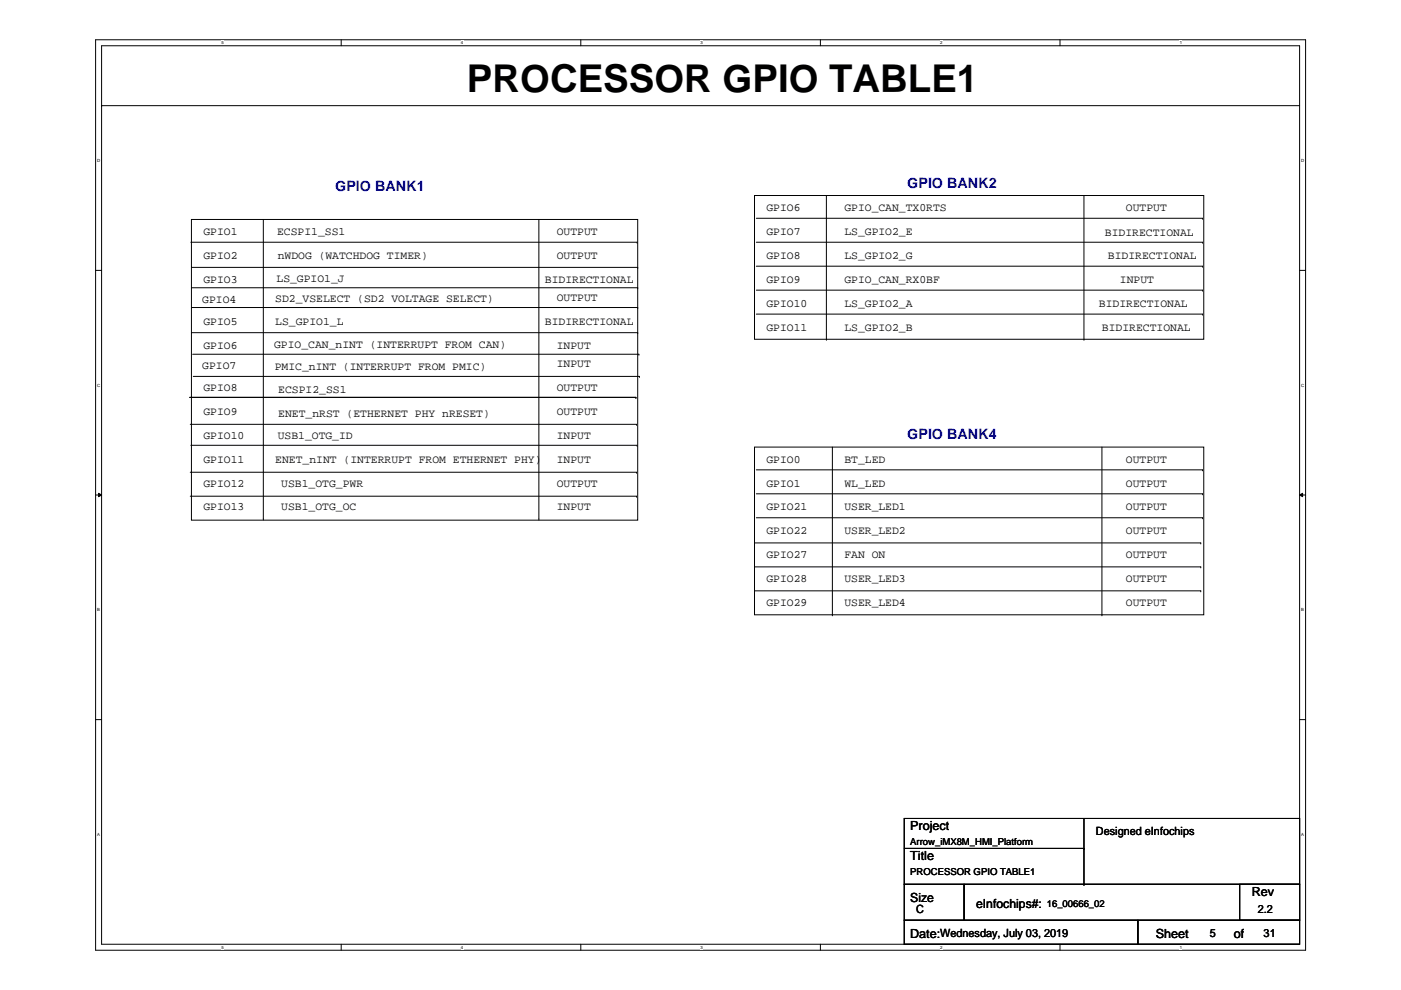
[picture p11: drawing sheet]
<svg xmlns="http://www.w3.org/2000/svg" width="297mm" height="210mm" viewBox="0 0 297 210" stroke-linecap="round" stroke-linejoin="round" font-family="sans-serif">
<defs><g id="words">
<text font-size="8.1" x="99" y="19.6">PROCESSOR GPIO TABLE1</text>
<g font-size="3" fill="#00f">
<text x="71.1" y="40.4">GPIO BANK1</text>
<text x="192.4" y="39.8">GPIO BANK2</text>
<text x="192.4" y="93.1">GPIO BANK4</text>
</g>
<g font-size="2.7">
<text x="193" y="175.9">Project</text>
<text x="193" y="182.3">Title</text>
<text x="193" y="191.2">Size</text>
<text x="265.4" y="189.9">Rev</text>
<text x="207" y="192.5">eInfochips#:</text>
<text x="193" y="198.8">Date:Wednesday, July 03, 2019</text>
<text x="245.1" y="198.8">Sheet</text>
<text x="261.6" y="198.8">of</text>
</g>
<g font-size="2.4">
<text x="162.5" y="44.7">GPIO6</text>
<text x="179" y="44.7">GPIO_CAN_TX0RTS</text>
<text x="238.7" y="44.7">OUTPUT</text>
<text x="43.1" y="49.8">GPIO1</text>
<text x="58.8" y="49.8">ECSPI1_SS1</text>
<text x="118.1" y="49.8">OUTPUT</text>
<text x="162.5" y="49.8">GPIO7</text>
<text x="179" y="49.8">LS_GPIO2_E</text>
<text x="234.3" y="49.9">BIDIRECTIONAL</text>
<text x="43.1" y="60">GPIO3</text>
<text x="43.1" y="54.9">GPIO2</text>
<text x="58.6" y="59.8">LS_GPIO1_J</text>
<text x="58.9" y="55">nWDOG (WATCHDOG TIMER)</text>
<text x="115.5" y="60">BIDIRECTIONAL</text>
<text x="118.1" y="54.9">OUTPUT</text>
<text x="162.5" y="54.9">GPIO8</text>
<text x="162.5" y="60">GPIO9</text>
<text x="179" y="60">GPIO_CAN_RX0BF</text>
<text x="179" y="54.9">LS_GPIO2_G</text>
<text x="234.9" y="54.9">BIDIRECTIONAL</text>
<text x="237.4" y="60">INPUT</text>
<text x="42.9" y="64.3">GPIO4</text>
<text x="58.4" y="64">SD2_VSELECT (SD2 VOLTAGE SELECT)</text>
<text x="118.1" y="63.8">OUTPUT</text>
<text x="162.5" y="65">GPIO10</text>
<text x="179" y="65">LS_GPIO2_A</text>
<text x="233" y="65.2">BIDIRECTIONAL</text>
<text x="43.1" y="68.9">GPIO5</text>
<text x="58.4" y="68.9">LS_GPIO1_L</text>
<text x="115.5" y="68.9">BIDIRECTIONAL</text>
<text x="162.5" y="70.1">GPIO11</text>
<text x="179" y="70.1">LS_GPIO2_B</text>
<text x="233.6" y="70.1">BIDIRECTIONAL</text>
<text x="43.1" y="73.9">GPIO6</text>
<text x="58.1" y="73.8">GPIO_CAN_nINT (INTERRUPT FROM CAN)</text>
<text x="118.1" y="77.7">INPUT</text>
<text x="118.1" y="73.9">INPUT</text>
<text x="42.9" y="78.3">GPIO7</text>
<text x="43.1" y="82.8">GPIO8</text>
<text x="58.2" y="78.4">PMIC_nINT (INTERRUPT FROM PMIC)</text>
<text x="59" y="83.3">ECSPI2_SS1</text>
<text x="118.1" y="82.8">OUTPUT</text>
<text x="43.1" y="87.9">GPIO9</text>
<text x="59" y="88.4">ENET_nRST (ETHERNET PHY nRESET)</text>
<text x="118.1" y="87.9">OUTPUT</text>
<text x="43.1" y="93">GPIO10</text>
<text x="58.9" y="93">USB1_OTG_ID</text>
<text x="118.1" y="93">INPUT</text>
<text x="43.1" y="98.1">GPIO11</text>
<text x="58.4" y="98.1">ENET_nINT (INTERRUPT FROM ETHERNET PHY)</text>
<text x="118.1" y="98.1">INPUT</text>
<text x="162.5" y="98.1">GPIO0</text>
<text x="179" y="98.1">BT_LED</text>
<text x="238.7" y="98.1">OUTPUT</text>
<text x="43.1" y="103.1">GPIO12</text>
<text x="59.6" y="103.1">USB1_OTG_PWR</text>
<text x="118.1" y="103.1">OUTPUT</text>
<text x="162.5" y="103.1">GPIO1</text>
<text x="179" y="103.1">WL_LED</text>
<text x="238.7" y="103.1">OUTPUT</text>
<text x="43.1" y="108.2">GPIO13</text>
<text x="59.6" y="108.2">USB1_OTG_OC</text>
<text x="118.1" y="108.2">INPUT</text>
<text x="162.5" y="108.2">GPIO21</text>
<text x="162.5" y="113.3">GPIO22</text>
<text x="179" y="108.2">USER_LED1</text>
<text x="179" y="113.3">USER_LED2</text>
<text x="238.7" y="113.3">OUTPUT</text>
<text x="238.7" y="108.2">OUTPUT</text>
<text x="162.5" y="118.4">GPIO27</text>
<text x="179" y="118.4">FAN ON</text>
<text x="238.7" y="118.4">OUTPUT</text>
<text x="162.5" y="123.5">GPIO28</text>
<text x="179" y="123.5">USER_LED3</text>
<text x="238.7" y="123.5">OUTPUT</text>
<text x="162.5" y="128.5">GPIO29</text>
<text x="179" y="128.5">USER_LED4</text>
<text x="238.7" y="128.5">OUTPUT</text>
<text x="232.4" y="177">Designed eInfochips</text>
<text x="194.3" y="193.5">C</text>
<text x="266.6" y="193.5">2.2</text>
<text x="256.5" y="198.6">5</text>
<text x="267.9" y="198.6">31</text>
</g>
<g font-size="2">
<text x="193" y="179.2">Arrow_iMX8M_HMI_Platform</text>
<text x="193" y="185.5">PROCESSOR GPIO TABLE1</text>
<text x="221.9" y="192.3">16_00666_02</text>
</g>
<g font-size=".9">
<text x="46.9" y="9.4">5</text>
<text x="97.7" y="9.4">4</text>
<text x="148.5" y="9.4">3</text>
<text x="199.3" y="9.4">2</text>
<text x="250.1" y="9.4">1</text>
<text x="20.6" y="34.3">D</text>
<text x="275.9" y="34.3">D</text>
<text x="20.6" y="82">C</text>
<text x="275.9" y="82">C</text>
<text x="20.6" y="129.6">B</text>
<text x="275.9" y="129.6">B</text>
<text x="20.6" y="177.2">A</text>
<text x="275.9" y="177.2">A</text>
<text x="46.9" y="201.1">5</text>
<text x="97.7" y="201.1">4</text>
<text x="148.5" y="201.1">3</text>
<text x="199.3" y="201.1">2</text>
<text x="250.1" y="201.1">1</text>
</g>
</g></defs>
<path d="M20.3 8.4h256.5v193.1h-256.5zM21.5 9.7h254v190.5h-254z" fill="none" stroke="#000" stroke-width=".21"/>
<g fill="#fff">
<path d="M46.9 8.6h.5v1h-.5z"/>
<path d="M46.9 200.3h.5v1h-.5z"/>
</g>
<path d="M72.3 8.4v1.3M72.3 200.2v1.3" fill="none" stroke="#000" stroke-width=".21"/>
<g fill="#fff">
<path d="M97.7 8.6h.5v1h-.5z"/>
<path d="M97.7 200.3h.5v1h-.5z"/>
</g>
<path d="M123.1 8.4v1.3M123.1 200.2v1.3" fill="none" stroke="#000" stroke-width=".21"/>
<g fill="#fff">
<path d="M148.5 8.6h.5v1h-.5z"/>
<path d="M148.5 200.3h.5v1h-.5z"/>
</g>
<path d="M173.9 8.4v1.3M173.9 200.2v1.3" fill="none" stroke="#000" stroke-width=".21"/>
<g fill="#fff">
<path d="M199.3 8.6h.5v1h-.5z"/>
<path d="M199.3 200.3h.5v1h-.5z"/>
</g>
<path d="M224.7 8.4v1.3M224.7 200.2v1.3" fill="none" stroke="#000" stroke-width=".21"/>
<g fill="#fff">
<path d="M250.1 8.6h.5v1h-.5z"/>
<path d="M250.1 200.3h.5v1h-.5z"/>
<path d="M20.6 33.5h.6v1h-.6z"/>
<path d="M275.9 33.5h.6v1h-.6z"/>
<path d="M20.6 81.1h.6v1.1h-.6z"/>
<path d="M275.9 81.1h.6v1.1h-.6z"/>
</g>
<path d="M20.3 57.3h1.2M275.5 57.3h1.3" fill="none" stroke="#000" stroke-width=".21"/>
<g fill="#fff">
<path d="M20.6 128.8h.6v1h-.6z"/>
<path d="M275.9 128.8h.6v1h-.6z"/>
</g>
<path d="M20.3 105h1.2M20.9 104.6l.6 .4-.6 .3zM275.5 105l.7-.4v.7zM275.5 105h1.3" fill="none" stroke="#000" stroke-width=".21"/>
<path d="M20.9 104.6l.6 .4-.6 .3zM275.5 105l.7-.4v.7z" fill="#000"/>
<g fill="#fff">
<path d="M20.6 176.4h.6v1h-.6z"/>
<path d="M275.8 176.4h.7v1h-.7z"/>
</g>
<g fill="none" stroke="#000" stroke-width=".21">
<path d="M21.5 22.4h.1M21.5 22.4h254M40.5 51.4h94.6M40.6 46.5h94.6v63.8h-94.6zM40.6 56.7h94.6M55.8 46.5v63.5M114.3 46.5v63.5M135.1 51.4h.1M135.2 56.7h.1M160 41.5h95.2v30.4h-95.2zM160.4 46.3h94.6M160.4 51.4h94.6"/>
<path d="M160.4 56.4h94.6M175.2 41.5v30.4M229.8 41.5v30.4M255 46.3h.1M255 51.4h.1M255 56.4h.1M40.6 61h94.6M40.6 65.2h94.6M40.6 70.5h94.6M40.8 75.1h94.7M41 79.8h94.6M135.2 61h.1"/>
<path d="M135.2 65.2h.1M135.2 70.5h.1M135.5 75.1h.1M135.6 79.8h.1M160.4 61.5h94.6M160.4 66.6h94.6M175.2 71.9h.1M229.8 71.9h.1M255 61.5h.1M255 66.6h.1M40.2 84.3h94.6M40.3 90h94.7"/>
<path d="M40.5 94.4h94.6M134.8 84.3h.1M135 90h.1M135.1 94.4h.1M160 94.8h95.2v35.6h-95.2zM160.4 99.6h94.6M176.5 94.8v35.6M233.6 94.8v35.6M255 99.6h.1M40.3 100.1h94.7M40.3 105.2h94.7M55.8 110h.1"/>
<path d="M114.3 110h.1M135 100.1h.1M135 105.2h.1M160 115.1h94.6M160.4 104.7h94.6M160.4 109.8h94.6M254.6 115.1h.1M255 104.7h.1M255 109.8h.1M160 120.2h94.6M160 125.3h94.6M176.5 130.4h.1"/>
<path d="M233.6 130.4h.1M254.6 120.2h.1M254.6 125.3h.1M20.3 152.6h1.2M275.5 152.6h1.3M191.7 173.5h83.8v14h-83.8zM191.7 179.9h38.1M229.8 179.9h.1M229.8 173.5v14M191.7 187.5h12.7v7.6h-12.7zM191.7 195.1h49.6v5.1h-49.6zM204.4 187.5h71.1v7.6h-71.1z"/>
<path d="M229.8 187.5h.1M241.3 195.1h34.2v5.1h-34.2zM262.8 187.5h12.7v7.6h-12.7z"/>
</g>
<use href="#words"/>
</svg>
